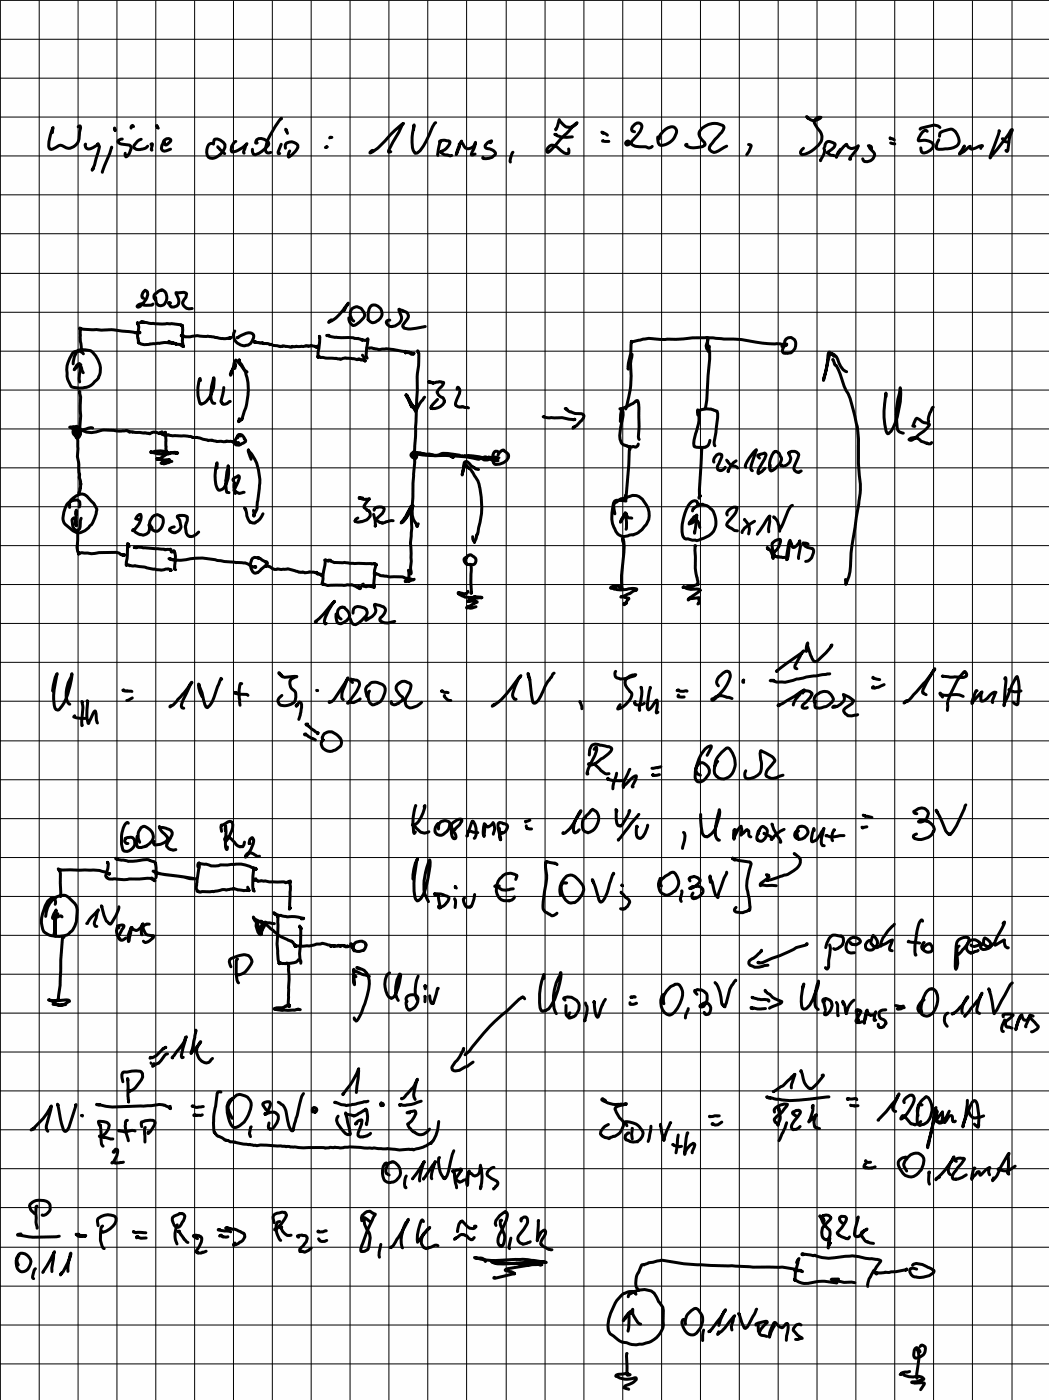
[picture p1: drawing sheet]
<svg xmlns="http://www.w3.org/2000/svg" width="157mm" height="210mm" viewBox="0 0 157 210" stroke-linecap="round" stroke-linejoin="round" font-family="sans-serif">
<path d="M0 0h157v209.6h-157z" fill="#fefefe"/>
<g fill="none" stroke="#000" stroke-width=".15">
<path d="M0 .1h157M0 5.9h157M0 11.7h157M0 17.5h157M.1 .1v209.5M5.9 .1v209.5M11.7 .1v209.5M17.5 .1v209.5M23.3 .1v209.5M29.1 .1v209.5M34.9 .1v209.5M40.8 .1v209.5"/>
<path d="M46.6 .1v209.5M52.4 .1v209.5M58.2 .1v209.5M64 .1v209.5M69.8 .1v209.5M75.8 .1v209.5M81.6 .1v209.5M87.4 .1v209.5M93.2 .1v209.5M99 .1v209.5M104.8 .1v209.5M110.6 .1v209.5"/>
<path d="M116.5 .1v209.5M122.3 .1v209.5M128.1 .1v209.5M133.9 .1v209.5M139.7 .1v209.5M145.5 .1v209.5M151.5 .1v209.5M0 23.3h157M0 29.2h157M0 35h157M0 40.9h157M0 46.7h157"/>
<path d="M0 52.6h157M0 58.4h157M0 64.2h157M0 70h157M0 75.8h157M0 81.7h157M0 87.5h157M0 93.3h157M0 99.1h157M0 105h157M0 110.9h157M0 116.7h157"/>
<path d="M0 122.5h157M0 128.4h157M0 134.2h157M0 140h157M0 145.8h157M0 151.6h157M0 157.5h157M0 163.3h157M0 169.1h157M0 174.9h157M0 180.7h157M0 186.7h157"/>
<path d="M0 192.5h157M0 198.3h157M0 204.1h157"/>
</g>
<g fill="none" stroke="#000" stroke-width=".45">
<path d="M11.7 19l.1-.1h.2l-.1 .9a1.96 1.96 0 0 1-1.6 2.4l-1.2-.5-.3 .1a1.44 1.44 0 0 1-1.3 .5l-.2-.2a5.4 5.4 0 0 1 .6-3v.7M17.2 19.5l-.1-.3 .2 .4M20 18.9l-.2-.1-.1 .1-.1 .3M23.5 19.1l-.1-.3 .3 .4M42.1 17.8v-.1a9.3 9.3 0 0 0-2.4 4.8 .49 .49 0 0 0 .3 .4 .49 .49 0 0 0 .5-.1M42.9 19.7l-.1-.4 .2 .7M65.2 18.4l-.5 .6a13.3 13.3 0 0 1-1.8 3.5l-.5 .4h-.3a3.2 3.2 0 0 1-.4-2.4l.3-1.8-.1 .7M83.2 19.3v.1l.5-1.5 .6 .7a1.27 1.27 0 0 0 2.1-.2l-.7 .5-.5 .7-1.3 1.2a6.3 6.3 0 0 1-1.9 2l-.1-.1a.88 .88 0 0 1 .9-1l.6 .3a2.12 2.12 0 0 0 1.5 1l.2-.1v-.6M90.2 19.9l-.1-.1 .8 .4M95 19.7l-.4-.1a.9 .9 0 0 1 .3-.9 .9 .9 0 0 1 1.1-.1 .92 .92 0 0 1-.2 1.1l-.4 .5a4.5 4.5 0 0 1-1.5 1.5l-.3-.2 .1-.2 .3-.2 .1 .1a1.83 1.83 0 0 0 1.6 .8 2.17 2.17 0 0 1 1.4 .2l.5-.3M120.9 17.7l-.2-.2a1.34 1.34 0 0 0 2.2 .1 .74 .74 0 0 0-.9 .2 .74 .74 0 0 0 0 .8l.3 .6a1.66 1.66 0 0 1 .2 2.5 4.2 4.2 0 0 1-2.5 1.5l-.2-.3v-.2l.4-.5M138.8 19.7l-.2-.2a1.58 1.58 0 0 0-1.2 1.5l.1 .1a1.98 1.98 0 0 1 2.2 .5 1.33 1.33 0 0 1-1.4 1.3l-.4-.2-.1-.6"/>
<path d="M140.7 19.1l-.4-.3-.5-.1-1.9 .5-.2 .1M149.6 19.6l-1.4 4 .2-.2a21.7 21.7 0 0 0 2.9-3.9l.2-.1a9.2 9.2 0 0 0-.7 3.1l-.1 .2-.2-.2M12.8 21.6l-.1 .1 .1 .3a.71 .71 0 0 0 1.2 .1l.7-.6-.1 .1 .3 .4-.8 2.7-.3 .8 .2-.3M16.7 22.1l-1.4 3.7M18.3 20.8l-.6 .2v.3l.5 .3 1.2 .1a.59 .59 0 0 1 .1 .9 .99 .99 0 0 1-.7 .9l-.1-.2v-.4M21.1 20.8a1.59 1.59 0 0 0-1.1 1.3 1.75 1.75 0 0 0 1.9 0l.2-.2M22.6 21.6l.1-.1 .1 .1-.2 .8 .1 .1M24.6 21.3l.1 .4h.2l.5-.4 .2-.2-.1-.2a.74 .74 0 0 0-1.1 .6l-.3 .7a.51 .51 0 0 0 .8 .4l.6-.3M31.7 21.5a.84 .84 0 0 0-.7 .9 .94 .94 0 0 0 .8 1.3 2.29 2.29 0 0 0 1.9-2.1 1.49 1.49 0 0 0-1.6-.7l-.1 .7M32.6 22l1 1M35.3 21.2a1.28 1.28 0 0 0-.6 1.5 2.12 2.12 0 0 0 1.6-.6l.7-.6-.5 1.2v.2M38.5 21.4h-.2a.65 .65 0 0 1 .8-.7l.4 .1a.71 .71 0 0 1 .7 .9 3.7 3.7 0 0 1-2.1 1.4h-.2l-.1-.4v-.4"/>
<path d="M42.1 21.6l-.5 1.2v.2h.3M42.7 22.2a.65 .65 0 0 1 .6-.9 .92 .92 0 0 1 1.3 .8 3.5 3.5 0 0 1-1.4 1.4 .87 .87 0 0 1 .2-.9M48.9 22l-.2 .1 .2-.1M49.7 20.6l-.3-.1-.1 .1M55.7 22.5l-.3 .3v.1a8.8 8.8 0 0 0 3.1-2.8l1.9-1.6-2.2 4v.3l.3-.1M65.8 21.4v-.2a1.6 1.6 0 0 1 1.5 0 2.03 2.03 0 0 1-1.4 1.6h.1a.8 .8 0 0 0 .9 .4l.5 .1h.2M65.9 21.2v-.1l-.3 1.2-.1 1M68.7 21.6h.1a1.77 1.77 0 0 1-.4 1.3l-.1 .3 .2-1 .6-1.1v.2a1.29 1.29 0 0 0 1 1 1.08 1.08 0 0 0 1.1-1l-.2 .8-.5 1 .2 .1 .4-.1M73.4 21.4l.2-.3a1.13 1.13 0 0 0-1 .9l.4 .3a1.44 1.44 0 0 1 1.1 .6 .74 .74 0 0 1-.4 .6 1.7 1.7 0 0 1-1.5 .1l.1-.1M76.8 22.8a1.8 1.8 0 0 0-.4 1.5M83.3 20.2l-.3-.1a3.7 3.7 0 0 0 2.7 .4M90.2 21v.1l.9 .1"/>
<path d="M98.4 20.5a1.61 1.61 0 0 0 .3 1.2 2.25 2.25 0 0 0 2.3-1.2 .98 .98 0 0 0 0-1.3 1.01 1.01 0 0 0-1.4 .1 1.62 1.62 0 0 0-.9 1.5M102.8 21.6l-.2 .1a1.61 1.61 0 0 0 1.7 .4l.8-.1 .4-.3-.1-.4a1.39 1.39 0 0 1-.7-1.7 2.59 2.59 0 0 1 3.6-.7 1.2 1.2 0 0 1-.5 1.1l-.8 .9a2.52 2.52 0 0 0-.9 1.4 .9 .9 0 0 0 1.4 .3l1.3-.7M112 21.6l.4 .1v.2l-.7 1.3M123.3 22.2a1.56 1.56 0 0 1-.4 1.6l-.1 .2M123.4 22a.66 .66 0 0 1 .8-.8l.7 .3a.52 .52 0 0 1-.2 .6l-.9 .7v.1a1.06 1.06 0 0 0 1 .4M125.8 22.3a1.67 1.67 0 0 0-.6 1.3 4.7 4.7 0 0 1 1.5-2 .72 .72 0 0 0 .8 .6l.6-.1 .4-.3-.4 .7-.8 1-.2 .3h.2M130.4 22.2l-.1-.3-.4-.1 .9 1.1a1.07 1.07 0 0 1-.4 1.1 1.07 1.07 0 0 1-1.2 0l-.1-.2M133.2 20.7v-.1l.1 .2 .2-.1 .3 .3M133.3 21.4l.6 .1M140.6 20.4v-.5a2.69 2.69 0 0 1 1.9-.5 1.97 1.97 0 0 1 .9 2.1 2.06 2.06 0 0 1-1.9 .8l-1 .1-.3-.1a1.19 1.19 0 0 1 .3-1.4M144.3 22v-.2l-.7 1.3 1.6-1.2-.1 .2 .4 .2 .5-.1a1.1 1.1 0 0 1 1-.4l-.2 .4M150.1 20.8h-.1l.3 .4 .7 .1"/>
<path d="M11.9 58.7v-.1l.2 .8v2.8l-.2 1.8 .2 .5v-.1l.1 .1-1.1-.6-.7 .1h.2a2.53 2.53 0 0 0 2.6 .1h.7M12 54.7h-.1a1.78 1.78 0 0 1 0 1.3v1.2M12.1 54.6l-.2-.2-.2 .1-.6 .8 .5-.6 .3-.1 .3 .4 .3 .8M12.5 53a1.07 1.07 0 0 0-1.7-.1 4.4 4.4 0 0 0-.2 4.9 3.1 3.1 0 0 0 3.3-.4 2.77 2.77 0 0 0 .7-3.6 2.1 2.1 0 0 0-2.3-1.5l-.6 .1a3 3 0 0 0-.8 2.1M20.5 49.8h.4h-.6a25.6 25.6 0 0 0-5.1-.4l-2.7-.1-.6-.1h.1v-.1v2a2.03 2.03 0 0 1 .1 1.4l.1-.1h.1M20.6 48.5v-.2v.2a1.46 1.46 0 0 1 0 1.5l.1 1.3v-.1l.1 .2a5 5 0 0 0 2.4 0h.7a4.3 4.3 0 0 1 2 0l.1-.1-.2 .1v-.1l-.5-.2M21.5 44.6h-.2l-.1-.3 .2-.5 .3-.4 .3 .2a1.71 1.71 0 0 1-.8 1.9l-.2 .4-.3 .1-.2-.1 .2-.3 .3-.1a2.45 2.45 0 0 0 1.8 .2l.1-.2M21.5 48.2l-.5 .1 .1-.1a1.4 1.4 0 0 1 1.2 .2l1.9 .1 1.4-.1 1.5 .2v.1h.2l-.1 .1 .2 .5-.1 1.7 .1 .8-.4-.3h-.6l-.1-.1h-.2M23.3 44.6l.2 .9a.75 .75 0 0 0 1.1 0 1.25 1.25 0 0 0-.4-2.1l-.6 .2a.89 .89 0 0 0-.5 1l.1 .2M25.5 45.4l-.2-.1-.1 .1 .4 .6a1 1 0 0 0 1.1-.6 1 1 0 0 0-.2-1.2l-.2-.4h1.2l.4 .1v.1l-.1 .5-.3 .4a.93 .93 0 0 0 .2 1.1 .93 .93 0 0 0 1.1 .2M27.4 50.1l-.3 .1 .3 .1a1.69 1.69 0 0 0 1.4 0l.7-.1 1.6 .1 2.4 .4 .9-.1-.1 .1 .3-.2M30 56.9l-.1-.3a5.3 5.3 0 0 0 0 3.8l.2 .1a3.6 3.6 0 0 0 1.9-3.8v-.2l-.1 .2a6.6 6.6 0 0 0-.2 3.5l.2 .1 .2 .1"/>
<path d="M33.5 58l-.4 2.1 .3 .4a1.03 1.03 0 0 0 1-.4h.1M35.1 49.5a1.55 1.55 0 0 0 .5 1.9 1.55 1.55 0 0 0 1.9 0 1.6 1.6 0 0 0 .5-1.3 .87 .87 0 0 0-1.2-.2l-1.2 .6M35.2 55.1l.1-.6-.1 .2a1.93 1.93 0 0 0-.7 1.5l.6-2.1 .2-.2 .5 .4 .7 1.1 .5 .3M35.9 54.6l-.1-.5v-.2v.1a7.7 7.7 0 0 1 1.1 6.5l-.7 2.2-.5 .4 .1-.4M38.2 51.2h-.1v-.1v.2l.1-.2v.1l.6 .1 .2 .1 .3-.1 .2 .1h.5l.4 .2 .2-.1 .3 .2 1.1 .2 .3-.1 1.2 .2 .3-.2 1.6 .1 .4-.2 .3 .2a1.3 1.3 0 0 1 1.1 0h.2v.1v-.1l.2-.1M47.8 50.5v-.2l-.2 3.2v-.1h.1l.2 .1 2.4 .1 .6 .2 .7-.2 2 .2a.29 .29 0 0 1 .4 .1h.3l.4 .1-.5-.8M49.3 50.2h-.4l1.2 .3h1a5.7 5.7 0 0 1 2.4 .2l1.1 .3 .4-.2v-.1l-.2 2.5 .2 .4M51.5 46.5l.6-1.1a11.7 11.7 0 0 1-2.5 2.6l-.4 .2 .4-.3M52.2 47.6a1.2 1.2 0 0 0 .6 1.1 2.66 2.66 0 0 0 1.8-1.5 1.18 1.18 0 0 0-.7-1.1 1.18 1.18 0 0 0-1.2 .1 1.28 1.28 0 0 0 .2 1.9M55.1 47.8l.3 .4a.97 .97 0 0 0 1.2-.3 1.25 1.25 0 0 0 .5-1.5 1.25 1.25 0 0 0-1.4-.7 1.73 1.73 0 0 0-.6 1.5v.6M55.2 52.1h.4l1.1 .2 .5-.1a6.2 6.2 0 0 1 2.9 .4h.6a.95 .95 0 0 1 .8 .4h.2M58.3 47.9a.46 .46 0 0 0-.5 .3 .8 .8 0 0 0 1.1 .6 1.35 1.35 0 0 0 1.2-1.4l-.4-1.1 .7 .3a.71 .71 0 0 1 .6 1.1l-.7 .9v.3l.2 .2 .9 .1 2.2-.3"/>
<path d="M60.7 52.8l.6-.1 .6 .2v.1l.1-.1M62.5 52.5l.1 .3a12.6 12.6 0 0 1-.2 3.6l.1 2.1-.4 8.2v2.5l-.5 8.2v1.7l-.1 .7a10.5 10.5 0 0 0 0 3v3.1v-.5M63.5 59.4l-.7 1-.6 1.2-1.4-2.5 .5 .9 .7 1.2-1.1-2.1 .7 1.8-.1-.3M64.8 57.4l-.5-.3-.1 .1h.1a2.03 2.03 0 0 0 1.4-.1l.7 .2-.2 .4-.8 .9a.99 .99 0 0 0 .9 .9l.2 .5a1.6 1.6 0 0 1-2 1.1l.3-.6 .7-.7M68.4 58.3l.1-.3 .3 .5-.6 1.7v.4a.79 .79 0 0 0 1 .2l.9 .3M94.6 53a8.4 8.4 0 0 0-.1 3.3 18.6 18.6 0 0 1-.9 4.9M105.8 52.2l-.1-.4 .2-1.3a3.4 3.4 0 0 0 .1 2.1M106 52.4l.1-.6a15.5 15.5 0 0 1-.1 4.4l-.2 3.7-.3 1.2M117 51.9l.7-.3 .1-.1h-1.9a25 25 0 0 1-5-.7l-2.6-.1a28.1 28.1 0 0 0-7.1 .1h-2.5a6 6 0 0 0-2.9 .1l-1.2 .3-.1-.1v.2v-.2l-.1 1.8-.3 1.4-.1 1v-.1M117.4 51.6a.82 .82 0 0 1 .2-.9 .82 .82 0 0 1 .9-.1 1.26 1.26 0 0 1 .6 1.1 1.26 1.26 0 0 1-.7 1.1h-1.1a.79 .79 0 0 1 .2-1.2M124.6 53.8l.3 .7 .2 .2a12.1 12.1 0 0 1 1.2 3.1 11.5 11.5 0 0 1 1.6 4.5 17.7 17.7 0 0 1 .6 7.1l.1 1.7a11.3 11.3 0 0 1-.1 4.3l-.5 3.5a34.2 34.2 0 0 0-.8 6.7l-.6 1.9-.1-.8M124.8 53.3l-.3-.3h-.2l-.2 .2-.9 3.7 .5-1.8 .3-2.2 .1-.2 .2 .2a1.64 1.64 0 0 1 1.2 1.4 1.85 1.85 0 0 0 1.2 1.3"/>
<path d="M132.6 59.3v-.5a11.6 11.6 0 0 0 .1 6l.1 .1a1.61 1.61 0 0 0 .9-.9 11.2 11.2 0 0 0 1-6l-.1 .8a12.4 12.4 0 0 0-.3 5.6 .99 .99 0 0 0 .9 .4M11.4 77.1v-.7l-.1 2 .2 .3-.1-.1a.99 .99 0 0 0-.3-1.1l-.3 .2a1.71 1.71 0 0 0 .5 1.7l.4-.1 .2-.1 .2-1.6M11.5 64.4h-.3l-.2 .3 .3-.1v-.2l.2 .2-.3-.1v-.3l.2-.2a.82 .82 0 0 1 .6 .6 .82 .82 0 0 1-.3 .8 .93 .93 0 0 1-.4-1.4l.1 .2 .5 .2M11.5 64.3l-.3 .1 .4-.1 .6 .1a3.3 3.3 0 0 0 3 0l2.6 .1 1.1-.1 .2 .1 .2 .2 .3-.1 2.2 .2a.77 .77 0 0 0 .9-.1h.7l.5 .2v-.1l.4 .1 .4-.1v-.1l.1 2.4 .2 .6-.1-.1a4.5 4.5 0 0 0-2.3 .1h-.1h.2a4.7 4.7 0 0 0 2.7 .1h.8l.2 .1 .2-.1h-.1a.63 .63 0 0 0-.8 0l-.8 .2-.4 .2a1.31 1.31 0 0 1-.9 .5l-.1-.1v.1l.8 .1 1.1 .1-1.3 .4h.3l.1 .1 1.2-.3M11.6 79.6h-.1l.1 .2v1a2.3 2.3 0 0 0 .2 2l-.1 .1 .5-.2 1.5 .2 1.1-.2h2.6l1.2 .4h-.2l.2-.1M11.6 64.7v-.1v2.2a6.4 6.4 0 0 0 .2 2.8v1.1l.1 .3a1.16 1.16 0 0 0 .2 1.1v.3l-.3 1.5M11.8 64.9a.57 .57 0 0 1-.6-.4 .57 .57 0 0 1 .2-.7h.1a1.03 1.03 0 0 1 .3 1.4 .64 .64 0 0 1-.9-.6l.2-.5 .1-.1 .7 .3a1.11 1.11 0 0 1-.2 1.3l-.3-.1v-.1M11.9 75.9l.1-.3-.2-.6a1.52 1.52 0 0 0-2 1 2.6 2.6 0 0 0-.2 2.3 3.4 3.4 0 0 0 2.3 1.5 3.3 3.3 0 0 0 2.3-2.3l.2-.6 .1-.7a7.6 7.6 0 0 0-1.9-2.2 1.93 1.93 0 0 0-2 .8l-.2 .5v.6M20.7 77.8l-.3-.2a.83 .83 0 0 1 .6-.6 2.41 2.41 0 0 1-1.2 2.4l.1-.1a1.53 1.53 0 0 0 2.3 .4 1.52 1.52 0 0 0 .1-1.2l.1 .1a.97 .97 0 0 0 .9 .9 .97 .97 0 0 0 1-.8 .95 .95 0 0 0-.3-1.4l-.5-.3a1.35 1.35 0 0 0-1.1 1.4l.4 .6M24.2 64.6l-.2 .3 .1-.2 .2 .3a.9 .9 0 0 0 .9 .1l.3 .1 3 .1 .4 .2 .6-.1 1.7 .6 .5-.1 .7 .2h1.5a1.36 1.36 0 0 1 1.1 .1l.5 .2 .2-.1M26.1 78.9a.64 .64 0 0 0-.8 .4 .93 .93 0 0 0 1.2 .4 .93 .93 0 0 0 .5-1.1l-.1-.7-.4-.5 .1-.2h.4a.91 .91 0 0 1 1.1 .3l-.2 .8a1.61 1.61 0 0 0-.1 1.3 .74 .74 0 0 0 1.1 .7l.8-.7M32.5 70.1v-.8a6 6 0 0 0 .1 3.9l.1 .2a1.21 1.21 0 0 0 1.2-1.1 5.5 5.5 0 0 0 .3-2.5l-.4 2.1 .1 1.8h.4"/>
<path d="M35 72l-.1-.2 .1-.2 .6-.4h.2v.4l-.8 1.9a1.42 1.42 0 0 0 1.5 .2M35.1 72.3h-.1v.7l.2 .9M36.1 65.3l-.4-.1a1.18 1.18 0 0 0-.6 1.2l.2 .2h.5l.3-.2a.81 .81 0 0 0 .7-.5l-.3-.2v-.3a.55 .55 0 0 0-.9-.2v.3M36.8 76.2l-.2-.2a1.16 1.16 0 0 1 .3 1.2l.4 .8a.82 .82 0 0 0 1.2 0l.4-.3 .5-.8M37.6 68.7l-.4-1.1v-.3l.2 .4a6.4 6.4 0 0 1 1.4 5.4l-.3 2a2.98 2.98 0 0 1-.5 2.1l.1-.4-.2-.4M54.3 74.5l-.6 .1 .1-.1h.1a1.43 1.43 0 0 0 1.3 .2l.1-.1-.6 .8-.2 .5 .4 .5 .3 .1a.8 .8 0 0 1-.3 1.3l-.9 .3a.73 .73 0 0 1-.9-.1l.2-.3 .3-.2M55.9 77l.3 .9v.7l-.1 .1M56 76.4v-.1a1.01 1.01 0 0 1 1.1-.4l.4 .2-.1 .4-.2 .4-.9 .9 .6 .4 .4 .1 .9-.3 .6-.1M61.8 75.7h-.1l-.8 1.6-.6 .8 1.2-2.3-.7 1.5-.8 1 .6-.5 .4-.7 .8-1.4-.1 .2v-.1a3.1 3.1 0 0 0 .6 2.7l.2 .3 .1-.4M61.9 67.6h.2l-.2 .2v-.1v.1v-.1l.4 .2 .6-.1 .7 .2h.5a5 5 0 0 0 3 0l.7 .5 .2-.4M62.1 68.2l-.3 .1v-.4l.2-.1 .2 .2-.1 .7-.6-.5v-.3l.2-.1 .7-.1 .1 .3-.2 .5v-.1M69.5 69.6v-.2l-.3 1.7 .3-1.9a.35 .35 0 0 1 .5 0l1.1 1 .5 .1"/>
<path d="M69.9 69.8l-.1 .1v-.1l.3 .3 .1-.1 .4 .4 .5 .9a3 3 0 0 1 .7 1.7 12 12 0 0 1-.2 6l-.1 .7-.5 1.5-.2-.5-.1-.4M74.5 67.6l-.4-.1a1.39 1.39 0 0 0-.1 2 1.8 1.8 0 0 0 2.1-1.2 1.33 1.33 0 0 0-.9-.9l-.4 .3-.3 .4M81.4 62.4h-.1l.7 .1h2.1l1.7 .3h.2M84.8 61.2h-.2a1.33 1.33 0 0 0 1 .5l.5 .2h.9l.4 .3a2.67 2.67 0 0 1-1.2 1.6l-.5 .3 .2-.2M92.8 61.2l1-.3 .9-.5 .5-.4 .1-.1 .1 .2a3.4 3.4 0 0 1 .2 2.1v1.7l-.1 1.5 .2 .4M92.8 63.1l.1-1.1 .2-.9 .1 1a12.1 12.1 0 0 0-.4 3.6 1.09 1.09 0 0 0 .9 1l.3 .2h.6l.2-.1 .4 .1 .3-.2v-.2M93.7 77.5l.1 .7-.1 1M93.7 75l-1.5-.1-.2 .1a4.8 4.8 0 0 0 .4 4.9 1.48 1.48 0 0 0 1.8 .2 2.63 2.63 0 0 0 2.3-1.4 2.42 2.42 0 0 0 .2-3.1 1.88 1.88 0 0 0-2.5-1.3 3.7 3.7 0 0 0-2.4 1.2l.2 1.4M93.8 77l-.1-.1-.3 .2-.6 1.1 .8-1.5 .3 .7 .7 .2M94.3 67.3v-.5l-.6 8-.1-.6M104.2 77.7l.1-.6v.1l-.3 .1-.2 .1-.6 .8-.1 .2 1-.5h.2l.2 .3 .2 .8M104.3 77.4l-.4 2.4v-.2"/>
<path d="M104.4 62.1v-.8v.2a4.7 4.7 0 0 1-.3 3.4 2.39 2.39 0 0 0-.2 2h.9a1.03 1.03 0 0 0 1.4-1M104.4 75.5l.1-.1-.2-.4a1.02 1.02 0 0 0-1.3 .7 6.1 6.1 0 0 0-.7 4.7l.4 .3 .2-.1 1.4 .3 .6-.2a2.51 2.51 0 0 0 2.1-3.5 2.64 2.64 0 0 0-1.9-1.7l-1.3 .5-.2 .5M104.7 61.9l-.1-.3a1.79 1.79 0 0 1 1.8-.4l.9 .3 .1 .4-.3 2.9-.2 1.4 .1 .5M105.1 67.2l-.4 6.1 .1 1-.1-.2-.1 .5M106.8 69.2a1.02 1.02 0 0 1 .9-1.2h.3v.4l-.4 1a.57 .57 0 0 0-.2 .7 .57 .57 0 0 0 .6 .3l.5-.5M108.7 68.9l.3 .2a1.11 1.11 0 0 0 1 .7l.4 .3M108.8 77.1l-.1-.2a1.35 1.35 0 0 1 1.6-.9 3.1 3.1 0 0 1-1.4 2.3l-.1 .2 .1 .3 1 .6 .5 .1M110.2 69a2.99 2.99 0 0 0-1.2 1.4v.2M111.4 77.7a2.27 2.27 0 0 1 .6 2.2M111.6 69.9l-.1-.1a4.9 4.9 0 0 1 1.7-2.5l-.8 2.4v.5l.2 .3M112.9 78l-1.5 1.1-.3 .6M113.7 68.6l-.3-.3v-.2l1-.3 .2 .1v.2l-.2 .6-.8 1.5-.2 .6 .1 .1 .5-.3 .5-.5"/>
<path d="M115 79.6l.2-2.4-1.9 2.8M115.2 69.6v.7l.2 .2a2.43 2.43 0 0 0 1.5-2l-.3-.6a.65 .65 0 0 0-.8-.2 2.96 2.96 0 0 0-.6 2.3M117 69.7l-.1-.1 .1 .1a1.12 1.12 0 0 0 1.2-.6 1.12 1.12 0 0 0-.2-1.3v.1a.88 .88 0 0 1 1.5 .2l-.7 2.1 .1 .2 .3 .3h.3l.4-.2M118.6 75.6l-.3 .2-.4 .7-1.2 3-.2-1a1.63 1.63 0 0 0-.7-1.1l.1 .1M136.9 63.8h-.3l.5-1.1 .1-.1 .4 .2a1.96 1.96 0 0 0 1.4 .6l.1 .1a3.1 3.1 0 0 1-1.5 1.5 1.59 1.59 0 0 1-1.4 .9l-.2-.1a1.33 1.33 0 0 1 1.8 .3l1.1 .3h.3l.2-.2M139.7 61l-.2 .1-.2 .6a1.95 1.95 0 0 0-.3 1.4M19.3 81.8l-.2-.5 .1 .2-.1 .2-.2 2.9v-.2v.1l.5 .2h.8l2.8 .5a3.5 3.5 0 0 0 2.2-.1l.4 .3-.1-.2M20.4 82l-.3-.1 .1 .1 .5-.1 3.9 .3 .2 .1 .7-.1 .2 .4 .3-.2a2.2 2.2 0 0 1 .2 1.6l-.1 1.1 .2 .2M25.8 83.8l-.5-.2h.2a3.2 3.2 0 0 0 2.3 .2 9.2 9.2 0 0 1 4.7 .1l2.9 .3a2.59 2.59 0 0 1 2.3 .6h.5M38.6 83.5h.2l.9 .7 .2-.1 .1 .2v.2l-.8 .6a.86 .86 0 0 1-1.4 .5 1.65 1.65 0 0 1 0-2l.3-.2 .7 .2M39.9 84.6l-.1 .2v-.1l.6 .1 .7 .4 2-.1 1.6 .6 .6-.1 .3 .1 .7-.1 .9 .1h.2l.1 .2h.4l.2 .1v.1v-.1M47.3 93.1h-.1l.1-.2a7.1 7.1 0 0 0 2.2-2.3l.6-.6a6.6 6.6 0 0 0-1.5 3.2l.1 .2 .1-.1"/>
<path d="M48.8 83.8h-.2l.1 .1-.4 2.3v1.2h.2l.5 .2 3.6-.1 1.3 .6v-.1v.1l-.2-.4M49.5 83.8l-.4 .1 .1-.1 .1 .1a3 3 0 0 0 2.3 .3l1.4 .2h2.6l.5-.1 .2 .2a9.1 9.1 0 0 0-.4 3.1l.1-.1v.4v-.1l-.2 .1-.2-.2-.8 .1-.7-.1 .3-.3M50.3 91.9a1.37 1.37 0 0 0 .4 1.4 1.62 1.62 0 0 0 1.6-1.2 2.27 2.27 0 0 0-.8-1.2 .85 .85 0 0 0-.9 .4 .85 .85 0 0 0 0 1l.4 .4M52.8 91.8a.79 .79 0 0 1 .3-.8 .79 .79 0 0 1 .8-.2l.9 .4a.85 .85 0 0 1-.2 1.1l-.5 .6-.9 .6-.4-.1-.4-.8M55 92.5l-.2 .2-.1 .2 .1-.1a2.02 2.02 0 0 0 1.4-1.5l-.2-.8 .8 .1a.86 .86 0 0 1 .9 .8l-.6 .9a.4 .4 0 0 0-.2 .7v-.1a1.99 1.99 0 0 0 2.2 .1M56.2 85.9h-.1l.1 .1 .2-.1a1.15 1.15 0 0 0 1 .3l.9 .2 .7-.1a3.6 3.6 0 0 1 2 .3l.5 .1 .2 .1 .3-.1M61.1 85.4l.1 1.5h-.3l-.3 .1 .9-.1M69.8 83.4l-.2 .1a.62 .62 0 0 0 0 .7 .62 .62 0 0 0 .7 .3 .65 .65 0 0 0 .9-.3 .65 .65 0 0 0-.4-.9l-.3-.3a.9 .9 0 0 0-.6 1.5M70 88.5v.1a.65 .65 0 0 1-.8 .2l-.4-.1h-.2v.1a2.42 2.42 0 0 0 1.9 .6l.5 .2 1-.2 .1 .1-.5-.1-.1 .1-.6-.2-.9 .7h.3a1.23 1.23 0 0 1 1.1 .1h-.1l-.8 .6-.5 .1-.2 .2h.8l.6-.2M70.5 84.6v4.2v-.1M93.3 81.2l-.1-.7 .2 1.3v.9l-.4 3.4 .1 2v-.1l-.2-.1a1.24 1.24 0 0 0-1.5 .1l.7 .2a3.2 3.2 0 0 0 2-.1 1.46 1.46 0 0 1 1.2 .1l-1.1 .7-1.3 .5 .2-.1 .7 .2 .3 .2v-.2l-.5 .9-.2 .1v-.2h.3M104.1 81.7h-.1l.1 1.7a9.2 9.2 0 0 0 .3 3.4v.7v-.1a4.2 4.2 0 0 1-2 .5h-.2h.1a2.71 2.71 0 0 0 2 .3h.3l.2 .1-1.8 1.5 .3-.3 .2 .1 1.1-.1v.8l-.2 .1"/>
<path d="M115 82.3l-.2-.4 .1 .2a1.62 1.62 0 0 1 .8 1.5l-.1-2.3a1.23 1.23 0 0 1 1.2-.5 1.98 1.98 0 0 1-.9 1.8l-.1 .3 .2 .4 .4 .1 .2-.1 .9 .1M118.3 81.3l-.1 .2-.2 1.7-.2 .5a6.7 6.7 0 0 1 .4-2.8l.5 1a1.1 1.1 0 0 0 1-1l.1 .9-.3 1.8M120.9 81.4l-.4-.1h-.3a1.34 1.34 0 0 0 1.4 .8l.1 .1a1.53 1.53 0 0 1-.8 1.8h-.3M124.3 96.7l.2-.2a8.4 8.4 0 0 1-2.4 2.5 .8 .8 0 0 1-.7-.7l-.6-1.7 .1-.4-.2 .5v.8M7.9 103.4a5 5 0 0 1 .7-2.6 9.8 9.8 0 0 0-.4 5.1 .42 .42 0 0 0 .7 .3 9.5 9.5 0 0 0 1.9-5.4l-.2 .5a4.2 4.2 0 0 0-.4 3.9l.2 .2M11.2 107.1l-.2 .2 .4 .1 1.4 .1M12.3 105l.1 .9-.1 2.7M13.1 105v-.1v.1a6.2 6.2 0 0 0 .1 3.3l.7-1.5 .3-.4 .2 .4v1l.2 .4M18.5 103.3h-.1l.2 .1 1.1 .1M19.8 104.5l-.8 .3M25.5 105.6v.2a8.4 8.4 0 0 0 1.9-1.9l1.3-1.8-.8 1.8a3.1 3.1 0 0 0-.7 1.9v.2h.3M33.2 101.7l-.1-.2-1.1 2.9a3.1 3.1 0 0 1-1 1.5l-.2-.1-.1-.3-.5-1.8-.5-1.3 .1 .6 .4 1.2"/>
<path d="M35.4 103.7h-.3l.7 .2h1.1l.2 .2M36.2 102.3h-.2a3.8 3.8 0 0 0-.2 2.2l.1 1.1M42.2 101.1l-.4-.4 .1 .2a.95 .95 0 0 0 .7 .5l1.8-.1-.8 .3a1.13 1.13 0 0 0 .5 1.8 1.4 1.4 0 0 1 0 1.6 1.4 1.4 0 0 1-1.3 .6h-.8l-.3-.4a.54 .54 0 0 1 .1-.7l.4-.4M44.8 105.1l-.5 .6 .2-.2M45 105.1a2.59 2.59 0 0 1-.1 1.9l-.2 .7M45.7 109.8l-.1 .1v.1h.3l.3 .3 1 .5M46 108.4h-.2v.1h.2l.6 .6 1 .6-.1 .1M47.4 103.3l.1 .1M48.4 110.7l-.1 .1a1.01 1.01 0 0 0 .7 1.6l.4 .1 .5-.2a1.54 1.54 0 0 0 1.2-1.2 2.03 2.03 0 0 0-1.9-1.6 .91 .91 0 0 0-.9 1.3M51.4 104.7l-.2-.1a2.36 2.36 0 0 1 .4-1.9l.5-1.2-2 3.1a.69 .69 0 0 1-.8 .4v.1M52.8 102.2l-.3-.3v-.3l.4 .1a.78 .78 0 0 1 .9 .7 6.3 6.3 0 0 1-1.4 2.5l-.3 .4-.1-.1 .2-.1 .7 .1 1-.6M55.3 103.4a1.56 1.56 0 0 0 .5 2.1h.2a2.08 2.08 0 0 0 1.5-2.7 1.8 1.8 0 0 0-2.1-.5l-.1 .2a.84 .84 0 0 0-.6 1l.2 .7"/>
<path d="M58.6 105l-.1 .2a.81 .81 0 0 0 1.3-.1l.4-.2 .1-.3-.1-.3a1.73 1.73 0 0 1-.9-1.5 1.33 1.33 0 0 1 2-.5l.1 .1a1.06 1.06 0 0 1-.1 1.1l-.6 1.1a.92 .92 0 0 0 .1 1 .92 .92 0 0 0 .9 .3l.7-.2 .7-.6M66.2 103.4l-.1 .1 1 .2M66.5 104.1v.1a1.03 1.03 0 0 0 1 .6M77.2 104.7l-.2-.1a.74 .74 0 0 1-.3-.8l.8-1.9 .5-.8-2.6 3.3-.8 .7-.9 .6 .3-.3M82.9 100.8l-.9 1.1-.7 1.4a3.8 3.8 0 0 1-1.1 1.9h-.3l-.2-.2-.4-3.3-.3-.9 .3 .9M86.8 105l.2 .6 .1 .5M88.2 113a1.6 1.6 0 0 1 .6-1.5l.3-.1 2 .4 .4 .2a.9 .9 0 0 1-.4 .8l-1.1 .8a2.21 2.21 0 0 1-1.8 .9l-.1-.1v-.1l.9 .1 .9 .9a1.16 1.16 0 0 0 1.2 .5M88.9 112.2l.4-.4a3.9 3.9 0 0 1-1 2.7l-.5 1.2 .1 .2 .1-.1M91 116.5l-.1 .1a4 4 0 0 0 2.5 .2M92.1 100.5a.66 .66 0 0 0 .5 1 2.52 2.52 0 0 0 1.7-.2l.6-.1 .2-.2a1.5 1.5 0 0 0-1.6 1.2l.1 .4 .7 .9a.52 .52 0 0 1 .2 .7 3.3 3.3 0 0 1-2.1 1.9l.4-.6M92.3 115.7l-.5 1.5-.1 .9M94.3 115.1l-1 1.9v.9l.1-.3 .3-.2a2.77 2.77 0 0 1 1.5-1.3 3.4 3.4 0 0 1-.6 1.7h.2"/>
<path d="M95.1 105l-.1 .2 .1 .2a1.24 1.24 0 0 0 1.3-.1M95.9 102.9a3.3 3.3 0 0 1 0 2l-.2 .8v.6v-.2M97.3 102.9l-.1 .5a6.4 6.4 0 0 0-.3 2.6l.1 .2a2.14 2.14 0 0 0 1.1-1.3l.1-.1a1.27 1.27 0 0 1 .1 1.1l-.1 .7v.1l.3-.1M98.7 115.9l-1 .2v-.1h.1M98.9 114.8l-.5 .1-.8 .1M101.5 104v.3h.9M101.6 103.3l-.3 .1 .1-.1a2.09 2.09 0 0 0 1.4 .1v.1M105.8 113.1l.6-1.1v-.4a1.96 1.96 0 0 0-1.5 1.3 7.3 7.3 0 0 0-.9 3.5l.2 .3a.83 .83 0 0 0 1.3-.1l.5-.7a1.33 1.33 0 0 0-1.2-1.8l-.3 .3a.93 .93 0 0 0-.4 .9 .93 .93 0 0 0 .7 .7M107.4 114a1.56 1.56 0 0 0 .2 2.5 1.85 1.85 0 0 0 2.4-1.8 3.1 3.1 0 0 0-1.1-2.8l-.2 .1a4 4 0 0 0-1.7 2.3v.4M107.5 102.7a.94 .94 0 0 1 .3-1.5l.4-.4 .7-.3a.69 .69 0 0 1 .4 .8l-.5 1.1a8.1 8.1 0 0 1-2.1 2.4h-.1v-.1a1.77 1.77 0 0 1 2.1-.3l.8 .2M111.3 101.8l-.1 .1v.1l.1 .1M111.6 115.4l-.1 .3a.66 .66 0 0 0 .3 .8 1.92 1.92 0 0 0 2.1-2.5l-.2-1.2 .1-.4 .3 .1a2.97 2.97 0 0 1 1.9 1.3l-.1 .2-.4 .5a1.86 1.86 0 0 0-.9 1.5 1.49 1.49 0 0 0 2 .2l.6-.2"/>
<path d="M116.7 105.5l-.3 .1 .1 .1 .6-.4 3.3-2-.4 .3a5.8 5.8 0 0 0-1.3 1.9M119.3 100.1l-.3-.2v-.3l.9-1.8 .4-.4-4.1 3.1M120.1 103.7a.74 .74 0 0 1 .8-.3 .74 .74 0 0 1 .6 .6l-.2 .4-1.1 1.1-.2 .4a.66 .66 0 0 0 .8 0M122.1 105l-.1 .1a.75 .75 0 0 0 .2 .9 2.45 2.45 0 0 0 2.5-1.3 1.39 1.39 0 0 0-1-1.2 1.39 1.39 0 0 0-1.4 .4 1.01 1.01 0 0 0-.4 1.2M124.2 100.9l-5 .7a4.7 4.7 0 0 1-3.6 .3h-.3l.5-.1M125.1 105.7h-.3l-.2 .2a1.86 1.86 0 0 0 1.8-1.3l-.2-.7 .8 .4 .8 .6-.3 .4-1.2 .9a.96 .96 0 0 0 1.2 1l.9-.2M130.7 101.5v-.1a1.23 1.23 0 0 0 1 .3M132.3 102.5l-1.4 .5h-.3l.1-.2M138.6 104l-.5-.3 .1-.5 1.7-3.1a24.2 24.2 0 0 1-3.5 4.3l-.6 .6-.5 .2 .4-.4M141.1 101.2h-.1l1.2 .2 1.3-.1a1.07 1.07 0 0 0 1.1-.2l.1-.2-.3-.4-.2 .2a7.7 7.7 0 0 0-2 3.2l-.4 1.4v1M144.1 104.2a3.2 3.2 0 0 0-2.3-.1h-.5l-.6-.3 .4 .5M146.2 103.4h-.1l-.2 .3-.4 1.6 1.5-1.7-.2 .2 .1 1.1a.95 .95 0 0 0 .9-.4 1.42 1.42 0 0 1 1.3-.9l-.6 1.2 .1 .4"/>
<path d="M150.4 101.6l.1-.2v.6l-.2 3.6v-.2l1.1-2.9 .6-1.1 .2-.1h.1a8.4 8.4 0 0 1 0 4l-.2 .2-.5-.4M151 103.3v-.1a1.78 1.78 0 0 0 1.8 .2M8.3 135.4a.82 .82 0 0 0-.3-1h-.3a4.5 4.5 0 0 0-1.5 3.3v.4a1.79 1.79 0 0 0 1.1 1.8 3.6 3.6 0 0 0 3-.2l.2-.2a3.6 3.6 0 0 0 1-3.4 2.47 2.47 0 0 0-1.6-2 2.39 2.39 0 0 0-2.8 1.7l-.3 1.4M8.4 137.1l-.1-.1 .1 .1a7.2 7.2 0 0 0-.1 2.9v.1l-.1-.9v-2.1v2.2l-.1 .6 .1-.2M8.4 136.4v-.2v.1a1.68 1.68 0 0 0-.5 1.2l1.1-.4 .3 .1M8.7 136.8l-.2-.1-.2 .7v1M13 138.2h.1a3.4 3.4 0 0 1 1.2-1.5l.4-.5-.6 2.1 .1 .3 .3 .1M15.2 135.7v-.1l.4 1.4a1.7 1.7 0 0 0 .9 1.3h.1a5.9 5.9 0 0 0 1.2-2.6M16.1 129.2v-.1l.1 .2-.1 .7-.3 1.1 .1 .3a1.26 1.26 0 0 0 1.3 .1 27.4 27.4 0 0 0 5.4 0l.1-.1 .5 .4-.5-.3M16.3 130.9l.1-.1a7.7 7.7 0 0 0-3.7-.6h-3.9l-.1-.2 .3 .7 .1 3.5M17.5 128.6l-.1-.1a1.23 1.23 0 0 0 1 .2l.8 .2 2.2-.2a1.42 1.42 0 0 1 1.3 .2l.4 .1 .2 .3v2.1M17.7 138.8l-.1-.2 .6-.2 .3 .1-.6 1.5a.47 .47 0 0 0 0 .6 .47 .47 0 0 0 .6 .1l.3-.3"/>
<path d="M17.8 138.9l-.2-.1a1.43 1.43 0 0 0 .4 1.7M19.2 123.2l-.1-.1a.94 .94 0 0 0-.6 .8 5.1 5.1 0 0 0-.1 3.3 1.2 1.2 0 0 0 1.8-.8l-.1-.7-.3-.3-.2-.1-.8 .2-.1 .4a.42 .42 0 0 0 .4 .4M19.6 138.9l-.4 2a2.32 2.32 0 0 1 .6-2.1l.1 .3 .6 .2 .5-.4 .4-.6-.3 1.2 .2 .4M20.5 125.2a2 2 0 0 0 .1 1.6 1.89 1.89 0 0 0 1.8-.5 1.36 1.36 0 0 0-.3-2.4 .77 .77 0 0 0-1.3 .4 1.8 1.8 0 0 0 .1 1.8M22.3 138.3a.86 .86 0 0 0-.9 .5 1.21 1.21 0 0 0 .8 1.2h.7l.1 .2a1.43 1.43 0 0 1-1.2 .9l-.3-.2M23.1 125.9l-.1 .3 .1 .3a2.21 2.21 0 0 0 2-.9l-.1-.4a2.98 2.98 0 0 1-1.2-1.4l.2 .1h.3l.6 .1a.86 .86 0 0 1 .8 .5 .86 .86 0 0 1-.2 .9l-.6 1.1a1.03 1.03 0 0 0 1.4 .7M29.6 129.7l.1-.5h.1l-.3 2.7a1.98 1.98 0 0 0 .1 1.5l.3 .1 2.7-.2a1.59 1.59 0 0 1 1.3-.1l.9-.1 .2-.1 .6 .2 .9 .1 .6-.1 .2 .1-.2-.5M29.8 129.3h-.1h1.1a2.45 2.45 0 0 0 2.2 .2l1.7-.1a5.6 5.6 0 0 1 3.6 .7v-.1M33.2 124.4l-.1-.9 .1 .1 1.2-.7a.43 .43 0 0 1 .4 .6 4.4 4.4 0 0 1-1.1 2.5l-.1-.4 .1-.3 .3-.1 .6 .3 .5 .6a1.17 1.17 0 0 0 1.2 .6l.3-.7M33.7 124.3l.1-.7v3.2l.1 .4 .1-.4M37.4 126.2l-.1 .1 .1-.7 .4-.2 .2 .3a4 4 0 0 1-1.3 2.6 .75 .75 0 0 1 .6-.7 .75 .75 0 0 1 .8 .4 .62 .62 0 0 0 .7 .1M37.9 129.9v.4a8.1 8.1 0 0 0 0 3v-.2l.2 .3"/>
<path d="M38.3 131.5l-.4 .2 .6 .1 .1 .1 .5-.1 1.2 .2h2.1l.3 .1 .5-.1 .1-.1 .1 .2 .1-.2M38.6 138.1l-.2 .1a1.61 1.61 0 0 0 .4 1.6l.2 .1v-.1a5.2 5.2 0 0 0-1.1-2.4v-.1a2.47 2.47 0 0 0 2.4 .8l.8 .1M38.9 139.4l-.1 .1v-.1a1.49 1.49 0 0 1 1-1.4v.1l-.1 .3-.4 .7-.2 .7M39.1 137.9h-.1l.5 .2 .8 .7a9.7 9.7 0 0 0 3.1 2l.5 .3 .2 .5h.2l-.1-.2v.2a13.2 13.2 0 0 0 4-.4l2 .4h-.2l-.1-.1M41.3 136.9l-.3-.3 .1 .1a.99 .99 0 0 0 .9 .3l1 .2a4.2 4.2 0 0 1 2.3 .3l.1-.1-.3 .1M41.6 137.2l-.1 4.1 .1 2.3 .2 .7v-.2v.1l.2-.1 .2 .1h.6l.1-.1a1.75 1.75 0 0 0 1.8-.5M43.3 132v.1v-.1a12.2 12.2 0 0 1 .1 3.8v.2v-.2l-.1 .3M45.1 139l-.2-.2v-.2l.1 .8-.2 3.3 .2 1.5M61.8 131.6a6.4 6.4 0 0 1 .7-3.1 13.1 13.1 0 0 0-.3 6.1l.3 .3a1.97 1.97 0 0 0 1-1.5 15.3 15.3 0 0 0 .8-4.7 8 8 0 0 0-.7 5.3l.5 1M62.2 120.6l-.1 .4a7.8 7.8 0 0 0-.1 3.8l.2-.3M63.5 120.8l.1-.2a4.2 4.2 0 0 1-1.6 2.9l-.3-.1 .2 .1 1.1 1.1 .5 .1 .7-.2M65.2 134l-.2-.1 .1-.1a3.9 3.9 0 0 1 2.1 .6 2.2 2.2 0 0 1-1.4 1.5l-.2-.1v-.1l.1-.1"/>
<path d="M65.6 123.2a1.11 1.11 0 0 0-.2 1.7l.4 .1a1.67 1.67 0 0 0 1.5-1.9 .98 .98 0 0 0-1.2-.1 .98 .98 0 0 0-.5 1.1M65.6 133.9v.7l.4 1.3M67.6 124.1v.6a.69 .69 0 0 0 .5 .8 .53 .53 0 0 0-.1-.8l-.5-1 .2-.4a1.69 1.69 0 0 1 1.3-.7l.1 .1a2.27 2.27 0 0 1-1 1.3v.2M68 134.5l.2 .3-.1 1M68.2 132.7l.1 .2M69.9 125.1l.8-2.2a2.24 2.24 0 0 1 .3 2.6M70.2 124.3l.6 .3h.7M71 133.9a2.74 2.74 0 0 1-.7 1.9h-.4a1.27 1.27 0 0 1-.5-1.3l.1-.1M72.7 123.5l-.3 1.7a2.31 2.31 0 0 1 .1-1.9l.5 .5 .5-.3 .3-.4a1.8 1.8 0 0 1 0 1.8M74.7 132.6l-.7 .1 .3-.1 .9 .6h.5l1.1-.2M74.7 124l.1 1.3 .1 .4-.3-1.7v-.7a.71 .71 0 0 1 .8 0l.4 .1 .2 .3a1.06 1.06 0 0 1-.8 1l-.2-.1M77.2 131.6l.2-.6a1.67 1.67 0 0 0-2.3 .3 2.23 2.23 0 0 0 0 3.4 1.43 1.43 0 0 0 1.9-.5"/>
<path d="M78.8 123.6l.1 .4 .7 .1M79.3 122.8l-.6 .1v.1v-.1M83.4 129.4l-.3-.2-1.4-.2-.1 .9a6.6 6.6 0 0 1-.1 3.5 6.6 6.6 0 0 0-.2 2.7l.3 .4 .9 .5a.82 .82 0 0 0 .9-.3M84.8 132.2h-.4a.72 .72 0 0 0-.4 .9 2.77 2.77 0 0 0 1.1 2 1.33 1.33 0 0 0 1.7-.8l.2-.3a1.51 1.51 0 0 0-.3-2.2 1.53 1.53 0 0 0-1.6-.8 2.51 2.51 0 0 0-1.2 2.9M86.7 124.2a.78 .78 0 0 1-.8 .4 3.7 3.7 0 0 1 1-3.2l-.6 1.1a4.1 4.1 0 0 1-2 2.2h-.1l.1-.1M87.6 122.4h-.1l.1-.2 1.1-1.1a1.45 1.45 0 0 1 .8 2.1 2.05 2.05 0 0 1-1.5 1.5l-.1-.1a.86 .86 0 0 1-.8-1.1 1.02 1.02 0 0 1 .3-1M91.8 130.8v-.1l-.6 1.5a5.2 5.2 0 0 1-1.2 2.8h-.2l-.2-.3-.5-2-.5-1 .2 .4M92.3 121.4l-.1-.2a4.6 4.6 0 0 0 .3 2.4l.4 .1 .3-.4 .1-.3a4 4 0 0 0 .9-1.7l-.1 .1M93 133.5l.6 .8a.86 .86 0 0 1 .6 .8 1.91 1.91 0 0 1-.9 1l-.4-.1M93.2 132.6l-.1-.1 .1 .1M95.6 121.9l-3.1 3.9M96.9 123.5a2.86 2.86 0 0 1-1 2l-.4-.1a1.17 1.17 0 0 1-.3-1.3l.1-.4 .1 .1"/>
<path d="M98.8 131.5a1.8 1.8 0 0 0 .3 2.2 1.22 1.22 0 0 0 1.8-.3 1.73 1.73 0 0 0 0-2.8l-.6 .1-1.2 .8a.8 .8 0 0 0-.1 1.1M102 133.3l-.2 1.3 .2 .3M102.3 124.6l.1 .1a4.6 4.6 0 0 1-.3 2.3M103.3 131.9l-.1-.4 .1-.2 .4-.1a1.4 1.4 0 0 1 1.1 .4v.2a1.71 1.71 0 0 1-1.6 1.1h.2a1.67 1.67 0 0 1 1.6 0l.2 .2v.3l-.2 .3a1.61 1.61 0 0 1-1.2 .8l-.2-.1-.1-.3 .2-.4M104.9 121.9a9 9 0 0 0 .3 3l.3 .3 .3 .1 .5-.3a3 3 0 0 0 1.1-2l.3-.9v-.9l-.3 1a6.6 6.6 0 0 0-.2 3.2l.3 .4h.2M108.7 130.5l.1 .2-.4 .7-.8 2.3-.2 .7-.3-.5-.8-2.8v1M110 128.7l-.4-.2 .1 .1v-.1a5.5 5.5 0 0 0 2.5 .5l.2 .3a7 7 0 0 0-.5 4.1l.4 2.3-.1 .5a2.8 2.8 0 0 1-2.1 .3l-.2-.2v-.1l.3-.4M110.1 124.2h-.2l-.1 .2v1.2a3.4 3.4 0 0 1 1.1-1.9v.2a1.37 1.37 0 0 1 0 1.1l.5-.5a.36 .36 0 0 1 .3-.3 .36 .36 0 0 1 .4 .2v.7l.3 .2M113.7 124.3l-.2 .2-.2 .7a.59 .59 0 0 0 .2 .6 .59 .59 0 0 0 .7 0 1.47 1.47 0 0 0 .4-1.8 .51 .51 0 0 0-.7-.2l-.3 .5-.1 .5M114.3 124.7l1.4 .8M115 131l-.1 .1-.2-.2 .4 .4-1.2 .9-.1 .3 .3-.1 .6 .2h1.5M115.6 123.4l-.1-.1 .3 .9 1 1.6 .1 .2-.1 .1"/>
<path d="M117.3 124.1a3.8 3.8 0 0 0-1.6 1.3l-.3 .2 .1 .1M118.9 127.8l.8 .7a1.24 1.24 0 0 1-.4 1.5l-1.4 .9-2.5 .8h-.5l-.1 .1v-.1v.1v-.1h.2M119.5 124.4a.64 .64 0 0 0-.6 .7 .64 .64 0 0 0 .8 .5 1.26 1.26 0 0 0 1.2-1.2 .85 .85 0 0 0-1.1-.7 .85 .85 0 0 0-.5 1.1l.2 .8M121.9 124.3l-.1-.3-.4 1.5 .1 .5a1.74 1.74 0 0 0 1.3-1.2l.5-.8-.3 1.3a1.5 1.5 0 0 0 .1 1.3h.2M123.7 125l-.1 .1a2.99 2.99 0 0 0 2.1 0h.6M124.9 124.2h-.1a1.77 1.77 0 0 0-.2 1.6M129.4 122.2l-.2-.2 1.3 .4M129.7 123.8h-.7l.1 .1M133.8 138.3a5.6 5.6 0 0 0-2 3.3l1.8-.9-.5 1.3 .1 .2 .3 .1M137.2 121.8h-.3l-.2-.2a1.2 1.2 0 0 1 1.2-.7 1.2 1.2 0 0 1 1 .9 1.28 1.28 0 0 1-1.5 1.2l.3-.2h.6a1.8 1.8 0 0 1 1.5 1.3l-.1 .4a2.16 2.16 0 0 1-2.8 1l-.2-.2v-.2l.5-.3M138.1 137.9l-.1-.2h-.2a2.92 2.92 0 0 0-.6 1.7 6.6 6.6 0 0 0-.2 3.6l.1-.1M144.5 120.5l-.1 .1a12.1 12.1 0 0 1-2.2 4.3h-.2l-.5-.5a12.6 12.6 0 0 0-1.4-3.1l.2 .3"/>
<path d="M150.1 138.2l.2-.2-.4 1a4.3 4.3 0 0 0-1 2.4h.2l1.2-.7v.2a.7 .7 0 0 0 .6 1M9.6 140.3h-.2l-.3 3.4-.1 3.8-.3 2.1a.85 .85 0 0 1-1.2 .1h-.2v-.1a3.9 3.9 0 0 0 2.6 .1h.4l.1 .2a2.04 2.04 0 0 1-2.4 .3l-.1 .1 1.9 .1M24.8 156.8l-.4 .2a2.56 2.56 0 0 1-1.8 1.3l-.2 .1 .2-.2M25.1 157.7l-.4 .2-1 1.2-.7 .3-.2 .2 .2-.4M27.4 158.2l-.2 .1-.1-.4 .6-2.6 .2-.1a15.8 15.8 0 0 1-2.2 3.1l.1 .1M29.2 154.5l.1-.3-.7 3.5 .1-.3a4.1 4.1 0 0 0 1.3-1.5l-.1 .3a1.77 1.77 0 0 0 1 2.9 1.35 1.35 0 0 0 .9-.7M34.6 144.7a.85 .85 0 0 1 0-1.2 3.8 3.8 0 0 1 2.6-.5 .97 .97 0 0 1 .4 1.3l-.5 .7a1.92 1.92 0 0 1-1.7 .9M35.5 143.5l-.1 .1a7.1 7.1 0 0 0 .2 3.4l.1 .1M43 150.5l-.2 .1a1.9 1.9 0 0 1-1.4 .3l-.4 .1 .2-.1 .2 .2a6.9 6.9 0 0 0 3.2-.1l.3 .1M43.1 144.6l.2 2-.2 3.7 .1 .3 .1-.1v.2M49.5 141.6v.1v-.2l1 .1 .2-.1 .3 .2 .2-.2 .3 .1v-.1l.3 .2 .2-.1v.1v-.1l.2 .1M52.8 141.6l-.3-.4a1.17 1.17 0 0 0 .8 1.2 1.17 1.17 0 0 0 1.3-.4l.2-.6a1.02 1.02 0 0 0-1-.5 1.02 1.02 0 0 0-.9 .6l.1 .8"/>
<path d="M53.5 144.9l-.1-.1 .5 .3a1.83 1.83 0 0 1 1.4 2.2 13.5 13.5 0 0 1-1.9 5.5h-.1l-.3-.2v-.2M55.3 146.2l-2.3-.8-.1-.3 .2 2.3-.2-1.2 .1-.2 .3 .2M58.3 145.6a1.87 1.87 0 0 0-.7 2.2 1.93 1.93 0 0 0 1 1.6 1.37 1.37 0 0 0 .8-1l.4-1.3 .2-1-.2-.3a4.2 4.2 0 0 0-.2 3.9M60.9 149.9a.59 .59 0 0 1-.1-.7 .59 .59 0 0 1 .6-.3 .82 .82 0 0 1 1.2 .6 1.57 1.57 0 0 1-1.4 1.7 1.33 1.33 0 0 1-.4-1.2M62.6 146.1a4.7 4.7 0 0 0-.2 3.5M63.6 149.1v.8M63.7 147.6h-.1v.4M65.6 147.9l-.2 .2-.6 2.1h-.1a1.15 1.15 0 0 1-.4-1.2M69.3 157.1l.1-.2a4.6 4.6 0 0 1-1.3 2.1l-.5 .8 .1 .3 .3 .2 .8-.1 .8-.5a2.02 2.02 0 0 0 1.2-.7M78.5 149.5l-.3-.3-.2 .1-2.2 2.1a27.6 27.6 0 0 0-5.6 5.9l-.6 .6M81.4 146.5v-.6a10.4 10.4 0 0 0-.6 5l.2 .3a.39 .39 0 0 0 .5 .1l.5-.2a7 7 0 0 0 1.8-3.9 2.71 2.71 0 0 0 .1-1.6l-.1 .4a6.8 6.8 0 0 0-.7 5.5l.2 .2M84.6 149.7l-.2-.3a1.56 1.56 0 0 1 2 .5 1.56 1.56 0 0 1-.3 2.1l-.3 .2-.7 .2v-.4l.2-.4"/>
<path d="M84.7 150.5v1.4l.3 .2M87.6 150.1a2.79 2.79 0 0 1-.1 2.6v.1M90.6 149.6l-.5 .8-.4 1.4-.3 .5a3.8 3.8 0 0 1-.5-2.4l.1 .2M94.3 150.1v.2h.1l.9-.1M94.4 149.2h.7M99.3 148.9a2.04 2.04 0 0 0 .8 3 1.65 1.65 0 0 0 1.3-1 4 4 0 0 0 .7-2.6 1.14 1.14 0 0 0-.7-1 2.46 2.46 0 0 0-2 2.9M103 151l-.4 .9v.5M104.3 148.8l-.3-.5a1.35 1.35 0 0 1 1.6 .3 1.75 1.75 0 0 1-.3 2l-.5 .1-.1-.1 .1-.1a.82 .82 0 0 1 .9-.4 .82 .82 0 0 1 .7 .7 .87 .87 0 0 1-.8 1.1l-.2-.4M110.1 146.7l-.6 .8-.3 .6-.7 2.6-.5-.5a6.4 6.4 0 0 0-.8-2.9l-.2-.2M112.6 149.3h-.1l.9 .3 1.5 .1h.2v.2M113.9 142.4l.1-.2a5.7 5.7 0 0 1-1.8 1.6 .45 .45 0 0 0-.1 .4 .45 .45 0 0 0 .3 .3 1.58 1.58 0 0 0 1.8 .1l.7-.1M114.6 151a2.77 2.77 0 0 1-1.8-.1l-.4 .1v-.2l.2 .2"/>
<path d="M114.6 148.4l-.1-.2 .1 .2 .6 .4 .4 .5 1.4 .6-.2 .3-1.6 .7M120.1 147.8l.2-.5a5.4 5.4 0 0 0-.2 3.7h.4a3.2 3.2 0 0 0 1.4-2.2 3.3 3.3 0 0 0 .6-1.9l-.1 .2a6.7 6.7 0 0 0-.3 3.6l.4 .4M120.7 141.4l.1-.2-.2 .3-1.4 .3a15.7 15.7 0 0 1-3.7 1.7l-1.5 .6-.5-.1M123.2 150l-.1-.3a.84 .84 0 0 1 1.3 .5h.1a1.56 1.56 0 0 1-1 1.7h-.1l.1-.5M123.5 149.8l-.2 .1v.2l.2 1M123.6 141.8a2.42 2.42 0 0 1 1-1.8l1.3 .1a1.01 1.01 0 0 1-.2 1.7l-.7 .3-.2-.1M124.2 141.4l.1 .6-.3 1.7v1.1l-.3 .2-.2-.2M125.2 150l.2 .5v1.5M127.3 141.1v.2l.8 .1 .7-.4a.99 .99 0 0 0-.9-.7 .99 .99 0 0 0-.9 .4 1.24 1.24 0 0 0 0 1.9h.3h.6M127.8 149.7a2.93 2.93 0 0 0-1.1 2l-.1-.1-.2-1.3-.3-.4 .1 .4M128.3 151.3l-.1-.1h.4l.3 .2-.8 1.5 .1 .2 .9-.2M128.4 151.2h-.2l-.1 .2 .4 1.3"/>
<path d="M129.8 151.5l-.1 .2-.4 1.5 .2-1.2 .3-.8a.69 .69 0 0 0 .7 .8l.4-.2 .2-.4-.3 1.2 .1 .2 .2-.1M130.1 140.8a.87 .87 0 0 0-.5 1.1 .81 .81 0 0 0 1.1 .2l.5-.5a1.18 1.18 0 0 0-.5-1.6 1.8 1.8 0 0 0-.3 1.2l.3 .4 .4 .3 .4-.2M132.6 151.1l-.5 .1a.71 .71 0 0 0-.6 .5 .71 .71 0 0 0 .3 .8l.7 .3 .1 .4-.4 .5-.2 .1h-.4l-.2-.2v-.3M134 150.5l.8 .2 .4-.1M135.3 150.8l-.3 .1-.1 .1h-.6l.2-.2M135.9 141l.1-.1 .4 .1h.5l.7 .2M138.3 149.7a1.2 1.2 0 0 0-.7 1.8 1.25 1.25 0 0 0 1.3 .6 1.25 1.25 0 0 0 1-.9 2.98 2.98 0 0 0 .2-2.8l-.6-.4h-.3a1.93 1.93 0 0 0-1 1.4l-.3 1.1 .1 1M138.3 141.1l-.2 .1a.86 .86 0 0 0 .3 1.2 .86 .86 0 0 0 1.1-.2 .87 .87 0 0 0-.4-1l-.6 .4-.4 .5M141.9 151.6a1.16 1.16 0 0 0-.5 1.6l.4 .4M142.7 151.7l-.2 .1 .4-.2 1.1-1.2 .8-1.2-.1 .2a2.63 2.63 0 0 0-.7 2.3M143.5 141.6a.93 .93 0 0 0-.3 1.1l.1 1.5-.2 .9-.1-.4a11 11 0 0 1 .2-3.7 1.42 1.42 0 0 1 1.8-.6 1.97 1.97 0 0 1-.9 1.7l-.7 .7M145.3 141.4v.1a1.06 1.06 0 0 0 1.5-.3 1.38 1.38 0 0 0-1.7-.4 1 1 0 0 0 .1 1.8l.1 .1 1.1-.5"/>
<path d="M146.6 151.7l-.4-.3a6.8 6.8 0 0 1 .8-2.7l-.6 1-2 2.4M148.8 141.2a.94 .94 0 0 1-1.6 .2 .83 .83 0 0 1 .2-1 1.35 1.35 0 0 1 .9 1.2 1.24 1.24 0 0 1-1.5 .4l-.1-.2 .2-.4M150.1 152.2v-.3a2.1 2.1 0 0 1 1.5 0l-1 .9a.61 .61 0 0 0 .2 1l.2-.1 .5 .2M150.4 152.7a1.59 1.59 0 0 0-.4 1.6l.2 .1M151.5 147.1l-.4 .4-1.9 3.7-.4 .5-.5-2.7-.3-1 .1 .4M152.8 152l-.4 .7-.4 1.4a6 6 0 0 1 .9-2.2l.2 .7 .5 .1 .2-.1 .4-.7-.7 1.7v.1M154.6 152.1l-.2-.1-.3 .1 .3 .5 .9 1a.38 .38 0 0 1-.1 .5l-.8 .3M5.1 169l-.4 .1a9.8 9.8 0 0 0 3-3.6l-.8 3 .1 .5 .2 .3M8.7 165.4l-.1-.1 .2 .6a9.5 9.5 0 0 0 .8 3.4l.2 .1 .1-.1 .4-.6 1.1-3.4-.1 .2M12.3 166.9v.2l-.1-.1M14.9 168.5l-.2-.6a1.64 1.64 0 0 1 1.6 .5 1.85 1.85 0 0 1-1.4 1.7v-.1h.1l.5 .3 1.4 .2M15 165.3h-.6l2.4 .4 5.8-.2a3.3 3.3 0 0 1 2-.1l.6 .3 .3 .2-.1-.1 .1-.2"/>
<path d="M15 168.5l-.1-.1 .2 .7 .1 2.1 .2 .4M17.1 172.4h-.2l.4-.4 .3 .1a1.97 1.97 0 0 1-.8 2h.5l1.2-.2M17.8 169.2v.1l.9 .1 1.1-.2 .4 .1M18.4 161.9l-.2-1 .2-.3 .1-.1h.5a3.4 3.4 0 0 1 2.1-.1 1.15 1.15 0 0 1-.3 1.6 3.3 3.3 0 0 1-1.4 1.4l-.2-.2h.1M19.1 167.7h-.2l-.1 .3a4.8 4.8 0 0 0 .4 2.7M19.2 161.7l-.1-.3 .2 3.6-.1-.2M21.2 168.6l-.1-.4 .1-.3a2.74 2.74 0 0 1 1.9-.1l.1 .3-.1 .3a2.15 2.15 0 0 1-1 1.2l.1-.2M21.7 168.8a1.42 1.42 0 0 0 0 1.2v.9M29 165.5h-.3a1.71 1.71 0 0 0 1.6 .1h.1M29.2 166.8l-.2 .1 1 .1 .3-.1M33.1 163.5l-.5-.1-.1 .3-.5 3.1v1.1a3.2 3.2 0 0 0 .2 1.7l.4 .4 .6 .3 .4 .3 .5 .1 .4 .2h.7l1.2 .4h1l.6 .2 1-.1 3 .1 3.4 .3a8.3 8.3 0 0 1 3.3 .1l.8-.2 1.4 .1 1.4-.1 5.8 .2a11.1 11.1 0 0 0 3.7 .1l.1 .1 1.5-.4 1.1-.6v.1l.2-.3a2.87 2.87 0 0 0 .8-1.8l.2-1.2M34.9 164.5a1.08 1.08 0 0 0-.9 1.1 4.9 4.9 0 0 0 .8 3.1l.3 .1 .5-.2a4 4 0 0 0 2-3.5 1.62 1.62 0 0 0-1.5-1.3 1.62 1.62 0 0 0-1.6 1 1.47 1.47 0 0 0-.2 1.7l.4 .9"/>
<path d="M37.6 168.7l-.3 .9 .2 .5M39.8 166.1l-.5-.9a.95 .95 0 0 1 1.1-.2 1.53 1.53 0 0 1-.5 1.6l-.3 .2 .1-.1h.2a1.31 1.31 0 0 1 1.7 .2 1.88 1.88 0 0 1-1.2 2.2l-.1-.2h-.1l.1-.8M45.4 163.7l-.3 .5-.6 2.7-.7 2.4-.3-.3-.5-1.3a3.7 3.7 0 0 0-.7-2.3l-.7-.4M46.8 165.9v.3l.2 .2h.3l.1-.2a.36 .36 0 0 0-.5-.4l-.2 .3 .1 .3M50.6 167.1l-.2 .6a3.2 3.2 0 0 0 1.7 2.1h.2l.1-.1-.7-3.1 .2 .2 .7 .1a.77 .77 0 0 0 1-.2l.9-.4 .3-.3-.1 .2 .2-.1a4.3 4.3 0 0 1 0 2.2l-.1-.1M53.3 163.5l.4-3.5a13.6 13.6 0 0 1-2.4 3.8M53.4 168.2h-.2l.1-.1a.81 .81 0 0 1 .9-.4l-.1 .6-.5 1.3v.3a1.28 1.28 0 0 0 1.6 0l.3-.3M55.1 164.8l-1.8 .5a4.6 4.6 0 0 1-2.2 0l-1-.3h.1M57 165.2v-.1l.3 .1 .1 .2-.4 .1v-.3M57.8 174.1h-.1a2.2 2.2 0 0 0 0 2.7 1.54 1.54 0 0 0 2.2-.9 1.54 1.54 0 0 0-1.3-2l-.1 .1a1.2 1.2 0 0 0-.7 1.6l.4 .3M60.1 164.4v.1a.86 .86 0 0 0 .7-.6l.1-.2a5.2 5.2 0 0 0 1.6-2.2 7.6 7.6 0 0 0-.6 2.7l.2 .4M60.8 176a1.75 1.75 0 0 0-.1 1.8h.1"/>
<path d="M61.3 166.6l-.4-.1 1.2-.2a.62 .62 0 0 1-.1 .9l-.4 .6-.6 .4a2.32 2.32 0 0 0 2.1 1.6h.3l.5-.4 .4-.4M61.8 176.4l1.7-2.5a6.5 6.5 0 0 0-.7 2.9M63 164.8a5.8 5.8 0 0 1-3.1 .6l-.1 .1 .2-.2M64.6 176.4a1.85 1.85 0 0 1 .3-1.7l.3-.8-1.8 2.6M67.9 172.2l-.5 1.8a3.6 3.6 0 0 1-.8 2.3l-.1 .1a3.6 3.6 0 0 1-.8-3.1h.1M68 175.6l-.3-.4 .3 .1 .9-.3h.1v.2l-.7 1v.5l.5 .3 .9-.4M68 175.8l.3 2M70.2 175.5l-.1 .3-.2 1.6a3 3 0 0 1 .3-2.1l.3 .4a.69 .69 0 0 0 1.1 0l.2-.3 .1-1v.2a6 6 0 0 1 0 3.3l.1-.3M73.9 174.7a1.05 1.05 0 0 0-.9 1.3l1.5 .9a1.41 1.41 0 0 1-.6 1.1v-.1M90.6 164.7l-.4-.3-.1 .2a3.9 3.9 0 0 0 2.6 .7l1.1-.1-.2 .1h-.1l-.3 .1h-.1a1.15 1.15 0 0 0-1.1 .7l.1 .1a3.4 3.4 0 0 0 1.2 1.7 1.86 1.86 0 0 1-1.5 2.2l-.7 .3-.1-.1a1.32 1.32 0 0 1-1.1-.6 1.88 1.88 0 0 1 1.2-1.4M93.8 168.5l-.3-.5a2.36 2.36 0 0 1 2.7 1.6 1.53 1.53 0 0 1-.9 1.3 1.82 1.82 0 0 1-1.5-.3h-.1l-.2-.3a.83 .83 0 0 1 .6-.7M94.6 168.9l-.1 .9 .1 .7"/>
<path d="M97.4 168.6l-.4 2.3M100.4 168l-.7 1.4-.3 1.3-.6-2.4M100.7 171.3l.5 .3h.8M101.5 169.9l-.3 2.7M102.9 169.6l-.2 .7-.2 2.5a2.38 2.38 0 0 1 1.2-1.7l.2 .1 .1 .2-.4 1.2M107.6 167l-1.4 .1M108 167.9l-.5 .5h-.5l-.3-.2h-.1M116.6 166.2l-.1-.3a2.42 2.42 0 0 1-.1 2.4v.1v-.2l-.4-.2-.1-.5 1.1-1 .7-.9 .2-.3h-.1a2.11 2.11 0 0 0-1.9 .9v.3M117.7 168l-.2 .8-.9 1.9M118.4 162.8l.1-.6 .3-1.2 .2-.2-1.8 1.7-1.5 .9M119.1 167l-.5-.4a.74 .74 0 0 1 1.2-.2l-.4 .8a2.55 2.55 0 0 0-1 1.5l.3 .4a1.14 1.14 0 0 0 1-.5M119.9 160.4v-.2l.1 .5a2.7 2.7 0 0 0 1.2 2.2h.3a6.4 6.4 0 0 0 1.7-2l-.2 .1"/>
<path d="M121.6 165.8v-.4l.1 .2a4.8 4.8 0 0 1-.7 2.3l1.2-1-.1 .1a1.67 1.67 0 0 0-.1 1.7l.6 .2M124.1 164.2h-.4a26.2 26.2 0 0 1-6.7 .4l-2-.3-.3-.1 .6 .1M127 164.4l-.2 .1 1.2-.1 .2 .2M127.3 165.4l.6 .2 .5-.1M129.5 173.7v.1l.3 .2h.5M129.6 174.2l-.2 .1-.1 .4 .2 .1 .1-.1 .5 .2a1.02 1.02 0 0 0 .9-.3M134 166.4h-.1l-.2-.3-.1-.4 .9-2a2.94 2.94 0 0 1-1.1 1.7l-1.9 2.3M135.3 165l-.1-.1a1.47 1.47 0 0 1 1.3-1l.2 .1 .1 .4a5.4 5.4 0 0 1-1.9 3.1l-.1-.1 .1-.3 .3-.1 1.1 1.2 .7 .2 .8-.5M135.6 173.2a1.05 1.05 0 0 0-1.1 .6 1.05 1.05 0 0 0 .2 1.1 1.61 1.61 0 0 0 2.7 .7 2.23 2.23 0 0 0 .7-2.5 1.49 1.49 0 0 0-2.5 .4l-.2 .3a.79 .79 0 0 0-.1 .8l.4 .7M138 165.4h-.5l-.1 .5a4.3 4.3 0 0 0 0 2.4l.3 .2 .2-.2a1.65 1.65 0 0 0 1.4-1.2 2.82 2.82 0 0 0-.4-2.8l-.3-.2a2.66 2.66 0 0 0-1.2 2.9M139.1 175.5h-.1v1.1l.1 .6M140 166l-.1-.1-.3 2.2-.7 3.2-.1 .5 1-4.4 .3-1.1 .1 1.4a1.4 1.4 0 0 0 1.2 .2v.1l.6-.8"/>
<path d="M140.1 165.8l-.2 .3a1.97 1.97 0 0 0 .3 1.8l.4 .2h.3l.4-.4 .8-1.4M140.2 166.4v-.2v.3l-.2 1.3 1.1-1.4-.1 1.4 .1-.2h.1l.2-.2a1.12 1.12 0 0 1 1-.4l.2 .8 .2 .1 .2-.1M142.2 175.8a.81 .81 0 0 1-.3-.9l.2-.6 .7-1.1a13.3 13.3 0 0 1-2.7 3.4v-.1l.5-.3M143.1 173.8l-.3-.2a1.43 1.43 0 0 1 1.5-.1l-1.5 2-.3 .5a.42 .42 0 0 0 .2 .4 .42 .42 0 0 0 .4 .1l.9-.3 .6-.4M144.8 164.7a10.9 10.9 0 0 1-.6 3.5l-.1 .5 .2-.9 1.2-2.8 .3-.3 .4 .3a9 9 0 0 1 .2 3.7l-.6-.4M145 166.5a.92 .92 0 0 0 1.2 .8l1-.3M145.9 174.9l-.1-.1-.1 .2-.3 1.5 .1-.3 .7-.7 .4-.1 .1 .5h.1l.8-.9 .5-.2a.98 .98 0 0 0 0 1M150.8 175.5l.2 .2-.1-2.6 .1-.5-1.2 2a3.5 3.5 0 0 1-1.2 2v.1l.1-.4M151.9 174.5a2.03 2.03 0 0 1-2.5 .5l.3-.1M2.8 188a1.61 1.61 0 0 0 .3 2.3 1.24 1.24 0 0 0 1.5-1.1 1.29 1.29 0 0 0-1.7-1.5 1.2 1.2 0 0 0-.2 1.6M3.1 184.7l-.4 .1v.1a19.9 19.9 0 0 0 5.7 .2l.5-.1M5.1 181.6a1.41 1.41 0 0 1-.6-1.3 2.09 2.09 0 0 1 2.9-.1 1.19 1.19 0 0 1-1.1 1.7"/>
<path d="M5.3 189.9l-.2 .2-.2 .9v.2l.1 .2M5.5 180.5l-.1 .2v.9v1.3l.1 .9M7.8 190.3v-.5l.4-2.5-1.8 3.1M10.2 190.3v-1l.3-1.6 .1-.1a7.8 7.8 0 0 1-1.5 3.2l.1-.3M11.8 184.7h-.4l.6 .2h.8v.1l-.4 .1-.8-.1 .7 .1M14.7 183.5l-.1-.9a1.98 1.98 0 0 1 2.7-.4 1.16 1.16 0 0 1-.4 1.3 2.37 2.37 0 0 1-1.7 .9h.1M15.4 183.5l-.3 .3a4.2 4.2 0 0 0 .3 3l.2 .1M20 184.3v.1l.3 .1h1.5M20.6 185.1l-.2 .2 .3-.1 .4 .1h.8M25.9 183l-.1-.3v-.5l.9-.4a.54 .54 0 0 1 .7-.1 .54 .54 0 0 1 .2 .6l-.3 .6a.91 .91 0 0 1-.8 .8l-.3-.1-.2-.3M26.5 183.3v.1a3.5 3.5 0 0 0 0 2.8M26.8 184.3l-.1 .1h.1l.7 1 .6 .6"/>
<path d="M29.6 185.4l-.7-.4a1.12 1.12 0 0 1 1.1 .1l.1 .1a1.47 1.47 0 0 1-.3 1.5l-.5 .6 .3 .3h.5l.8-.3M32.9 184.1h-.2l.1-.1 .2 .2 .7 .1 .1-.1 .7 .2M33.1 184.9l-.2 .1h.2l.3 .2 .7-.1M34.5 183.9l-.4-.1h-.3l1 .2a3 3 0 0 1 1.8 .8v.4a2.32 2.32 0 0 1-1.3 1.1l-.3 .1-.1-.1 .3-.2M41 183a.95 .95 0 0 1 .1-1.3l1.1-.3h.4l.3 .5a4.9 4.9 0 0 1-1.8 2.2v-.1M41.9 182.8l-.3 .1a2.54 2.54 0 0 0 .4 2.8M42.2 183.7l-.2 .1v-.1a2.2 2.2 0 0 0 1 1.2h.6M44.7 185.2l-.2-.2 .7-.1 .2 .1a.46 .46 0 0 1 .6 .4 3.9 3.9 0 0 1-1.1 1.6v.3l.2-.1 .5 .2 1-.6M47.7 185.4l.1 .2a.78 .78 0 0 0 1.1 .1M48.8 184.2l-.9 .2h-.3v-.1M54.1 182.7a1.21 1.21 0 0 1 1.3-1.4l.4 .3 .4 .1-1 2.1-.9 2.4a1.36 1.36 0 0 0-.3 1.1 .98 .98 0 0 0 1.2-.6 2.46 2.46 0 0 0-.3-2.7 2.13 2.13 0 0 1-.3-1.7l.7 .5M57 186.3l-.2 1.1v.8"/>
<path d="M58.4 186.7h.1l.4-.3 1.6-2.7 .6-1.2a4.7 4.7 0 0 0-.9 4.3M63.4 182.8l-.2-.2a5.9 5.9 0 0 0-.7 3.3l.9-1.3 .9-.9-.1 .2a2.26 2.26 0 0 0-1.1 2.3l.3 .5a.65 .65 0 0 0 .9 0l.8-.3 .4 .1M71 185.2l-.3 .4h-.2l-.7-.6-.7-.2h-.2l-.9 .7 .2-.2M71 183.5l.2 .1-.2 .2h-.7l-1.1-1.1-.3 .2a1.94 1.94 0 0 0-.4 1.5v-.1M72.6 188.8a.75 .75 0 0 0-.8-.5l-.8-.1 .9 .3a14.9 14.9 0 0 0 5.2 0h1.9l2.8 .5-1.6-.2-4.8 .4h-1l-.9-.4 .8 .2 3 .1a11.4 11.4 0 0 0 3.8 .1l-.2 .2a4.6 4.6 0 0 0-2.2 0l-2.7 .5-.4 .2v.1l.2-.1 .1 .1 .6 .1 .5 .4v-.1l-.1 .1-2.8 .6h-.2l.1-.1M75.1 182.7h-.2a3.5 3.5 0 0 0 .5 1.8 1.99 1.99 0 0 1-.3 2.1l-.2-.1a.85 .85 0 0 1-.3-1.2l.1-.5a5.6 5.6 0 0 0 1.2-3.2l-.1-.2-.2 .1v-.1l-.1 .1a2.49 2.49 0 0 0-1.4 1.6l.1 .3M76.5 185.3l-.3 1.2 .1 .4M78 182.8v-.4l.4-.2h.3a.8 .8 0 0 1 .1 1.1l-1.2 1.7a.76 .76 0 0 0 .5 1.1l.2 .2 1.1-.4M80.6 182.7l-.2 3 .6-1.3 .5-.3a1.1 1.1 0 0 1-.4 1.4 .75 .75 0 0 0-.1 .8 .75 .75 0 0 0 .6 .4l.5 .3 .5 .1M94.1 196.7v-.1v1.2l-.1 1.4M94.7 196.5v-.5l-.1 .2a3.1 3.1 0 0 0-1.3 1.5l.3-.4a1.47 1.47 0 0 1 .9-.7h.2a1.96 1.96 0 0 0 1.2 1.6M95.2 193.7l-.2-.3a2.19 2.19 0 0 0-2 .5 7 7 0 0 0-2 5.2l.3 .6 .5 .3a2.7 2.7 0 0 0 2 1 2.61 2.61 0 0 0 1.9 .2 3.6 3.6 0 0 0 3.6-2.8l-.1-2.7-.6-.9-.3-.6a2 2 0 0 0-2.6-1.1l-.9 .3-.6 .3-.2 .4"/>
<path d="M102.4 197.5l-.3 .1a1.82 1.82 0 0 0 1.6 2.2 2.27 2.27 0 0 0 .5-4 2.06 2.06 0 0 0-1.6 2.4M105.3 199.1l-.1 .8v.8M107.6 198.4l.2-.9 .8-1.5-.8 1.3-1.2 1.6-.5 .4h.2M109.5 199.1v-.8l.3-1.1 .2-.3-.8 .9a6.1 6.1 0 0 1-1.8 1.9l.2-.4M113.1 198.3l.1-.1 .2-.2 1.1-.2h.3v.2a2.79 2.79 0 0 0-1.2 1.6l.3 .3 .9 .1M113.2 195.9l-1.2 2.5-.5 .4h-.1l-.4-.8-.3-1.2-.2-.2 .1 .1M113.5 198.2v1.1M115.9 198.5l-.5 .9-.2 .8a3.4 3.4 0 0 1 .7-2.3l.8 .7 .3 .1 .7-.6 .2 .1a3.4 3.4 0 0 1-.2 1.8v.6M118.9 190.2a1.53 1.53 0 0 1 1.2 .1l-.3-.2h-.7l-.2-.1-1.8-.3h-4.4l-3.2-.3h-3.2a45.6 45.6 0 0 1-7.3-.8l-1.9 .4-.8 .3a.45 .45 0 0 0-.4 .4l-.4 .8a3.1 3.1 0 0 0-.2 2.2l.3 .4M119.2 189l.4-.6-.1 .2a9 9 0 0 0-.5 3l-.1-.1 .4 .2a2.39 2.39 0 0 0 1.6 .4 8.2 8.2 0 0 1 4.3-.1h-.1M119.9 198.3l-.3-.1a.98 .98 0 0 0-.9 .9l.6 .7 .8 .5-1 .2M120.2 187.8h-.2l.1-.2 1.6 .4a.39 .39 0 0 1 .6 0 7.3 7.3 0 0 0 4.2 0 6.1 6.1 0 0 1 3 .3l1.6 .2a.66 .66 0 0 1 .7 .3l-.7 .9a6.7 6.7 0 0 0-1.3 2.6l.1 .2"/>
<path d="M123.2 182.5l-.5-.5 .5 1.1 .7 .8a1 1 0 0 1-.3 1.7 .78 .78 0 0 1-.6-.6 1.43 1.43 0 0 1 .4-1.6l.9-.9v-.3a.77 .77 0 0 0-1.2-.2l.3 .7M124.2 186.1v-.1l-.2 .8 .2-1.5-.1 1.1M125.5 191.4l-1.1 .1 1.9 .5 1.1-.1 .5 .1M126.1 183.1a.76 .76 0 0 1-.4-.9l.2-.1h.6l.2 .2v.2a5.8 5.8 0 0 1-1.4 2l.2 .4 1.1 .5h.3l.2-.3M128.3 182.5l.1-.3-.5 2.5a.48 .48 0 0 0 .3 .4 .48 .48 0 0 0 .5-.2l.7-.7 .4-.2-.9 .5a1.37 1.37 0 0 0 .9 1.4l.9 .2M135.6 190.1l.1-.2-.2 .2-1.4 .2-2.8 .3-.5-.3 .4 .4M136.6 189.4l.1-.2a3.1 3.1 0 0 1 2.4 .6l.7 .4v.1a2.3 2.3 0 0 1-2.2 .9h-.4a.98 .98 0 0 1-1-1.2l.5-.2 .5 .2M93.8 202.6v.4v2.7l.2 .1h.3a1.08 1.08 0 0 0-1.1-.1h-.7l-.4 .2a3.3 3.3 0 0 0 3.1 .3v.2a2.52 2.52 0 0 1-1.7 1.1l-.1 .2 .7 .3M136.1 205.3l-.3 .1a1.08 1.08 0 0 0-1.1 .3l.2-.1a3.2 3.2 0 0 0 2.6 .4 .85 .85 0 0 1 .8 .4l-1.1 .4-.8 .1 .5 .1h1.4l-.5 1M137.2 201.8l-.2 .1h.2a2.62 2.62 0 0 1 .2 2.2l-.2 1.6v.6v-.1M137.7 201.5l.1-.1a.54 .54 0 0 1 .7 .4 1.3 1.3 0 0 1-1.7 1.4 1.32 1.32 0 0 1 .3-1.4h.2l.4 .5"/>
</g>
<path d="M61.8 67.6l.7-.1 1.6 .3 .1-.1a2.39 2.39 0 0 0 2.1-.1l2.9 .4a10.8 10.8 0 0 1 3.2 .2h.8l.4 .1a1.28 1.28 0 0 1 1.3 .2v.1a.28 .28 0 0 0-.1 .4 1.4 1.4 0 0 1-1.5 0h-.1a1.41 1.41 0 0 1-1.3-.1l-.4 .1a36.4 36.4 0 0 0-7.8-.6 3.5 3.5 0 0 1-2-.5zM22.7 130.2h.4a9.2 9.2 0 0 0 3.7 .7l2.8 .5v.2a2.66 2.66 0 0 1-2.1-.1l-.6-.1a13.1 13.1 0 0 1-3.9-.7l-.3-.2zM22.5 158.9l.2 .1 .1 .1v.2a.25 .25 0 0 1-.4 0 .25 .25 0 0 1 .1-.4z" fill="#000"/>
</svg>
